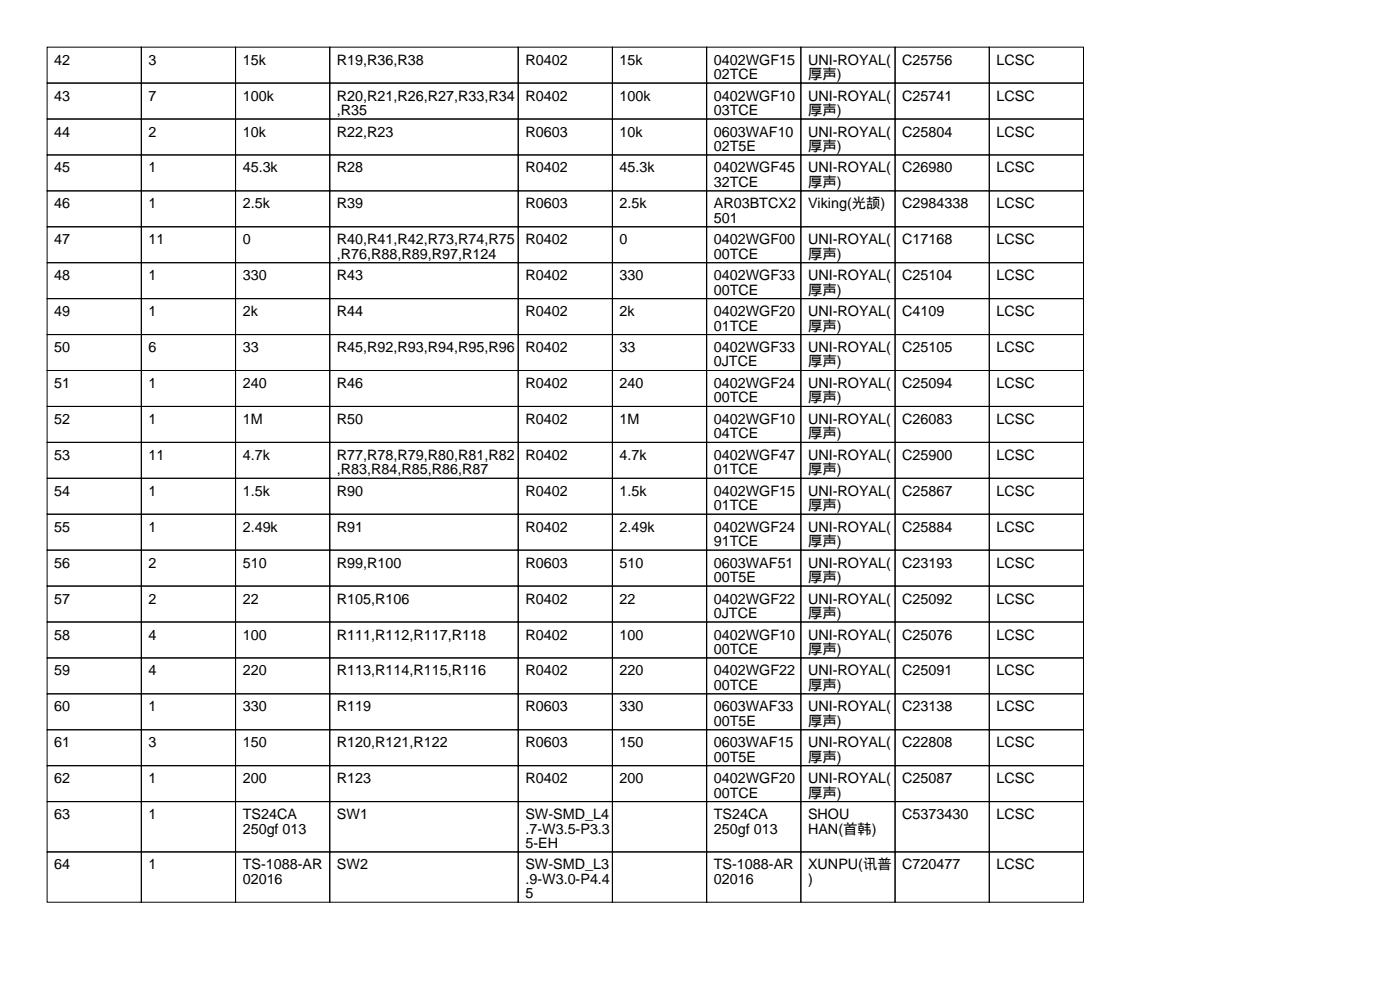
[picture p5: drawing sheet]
<svg xmlns="http://www.w3.org/2000/svg" width="297mm" height="210mm" viewBox="0 0 297 210" stroke-linecap="round" stroke-linejoin="round" font-family="sans-serif">
<defs><g id="words">
<g font-size="3">
<text x="11.5" y="13.7">42</text>
<text x="31.5" y="13.7">3</text>
<text x="51.5" y="13.7">15k</text>
<text x="71.5" y="13.7">R19,R36,R38</text>
<text x="111.5" y="13.7">R0402</text>
<text x="131.5" y="13.7">15k</text>
<text x="151.5" y="13.7">0402WGF15</text>
<text x="151.5" y="16.8">02TCE</text>
<text x="171.5" y="13.7">UNI-ROYAL(</text>
<text x="171.5" y="16.8">厚声)</text>
<text x="191.5" y="13.7">C25756</text>
<text x="211.5" y="13.7">LCSC</text>
<text x="11.5" y="21.3">43</text>
<text x="31.5" y="21.3">7</text>
<text x="51.5" y="21.3">100k</text>
<text x="71.5" y="21.3">R20,R21,R26,R27,R33,R34</text>
<text x="111.5" y="21.3">R0402</text>
<text x="131.5" y="21.3">100k</text>
<text x="151.5" y="21.3">0402WGF10</text>
<text x="171.5" y="21.3">UNI-ROYAL(</text>
<text x="191.5" y="21.3">C25741</text>
<text x="211.5" y="21.3">LCSC</text>
<text x="11.5" y="29">44</text>
<text x="31.5" y="29">2</text>
<text x="51.5" y="29">10k</text>
<text x="71.5" y="24.4">,R35</text>
<text x="71.5" y="29">R22,R23</text>
<text x="111.5" y="29">R0603</text>
<text x="131.5" y="29">10k</text>
<text x="151.5" y="24.4">03TCE</text>
<text x="151.5" y="29">0603WAF10</text>
<text x="171.5" y="24.4">厚声)</text>
<text x="171.5" y="29">UNI-ROYAL(</text>
<text x="191.5" y="29">C25804</text>
<text x="211.5" y="29">LCSC</text>
<text x="151.5" y="32">02T5E</text>
<text x="171.5" y="32">厚声)</text>
<text x="11.5" y="36.6">45</text>
<text x="31.5" y="36.6">1</text>
<text x="51.5" y="36.6">45.3k</text>
<text x="71.5" y="36.6">R28</text>
<text x="111.5" y="36.6">R0402</text>
<text x="131.5" y="36.6">45.3k</text>
<text x="151.5" y="36.6">0402WGF45</text>
<text x="151.5" y="39.6">32TCE</text>
<text x="171.5" y="36.6">UNI-ROYAL(</text>
<text x="171.5" y="39.6">厚声)</text>
<text x="191.5" y="36.6">C26980</text>
<text x="211.5" y="36.6">LCSC</text>
<text x="11.5" y="44.2">46</text>
<text x="31.5" y="44.2">1</text>
<text x="51.5" y="44.2">2.5k</text>
<text x="71.5" y="44.2">R39</text>
<text x="111.5" y="44.2">R0603</text>
<text x="131.5" y="44.2">2.5k</text>
<text x="151.5" y="44.2">AR03BTCX2</text>
<text x="151.5" y="47.2">501</text>
<text x="171.5" y="44.2">Viking(光颉)</text>
<text x="191.5" y="44.2">C2984338</text>
<text x="211.5" y="44.2">LCSC</text>
<text x="11.5" y="51.8">47</text>
<text x="31.5" y="51.8">11</text>
<text x="51.5" y="51.8">0</text>
<text x="71.5" y="51.8">R40,R41,R42,R73,R74,R75</text>
<text x="111.5" y="51.8">R0402</text>
<text x="131.5" y="51.8">0</text>
<text x="151.5" y="51.8">0402WGF00</text>
<text x="171.5" y="51.8">UNI-ROYAL(</text>
<text x="191.5" y="51.8">C17168</text>
<text x="211.5" y="51.8">LCSC</text>
<text x="11.5" y="59.4">48</text>
<text x="31.5" y="59.4">1</text>
<text x="51.5" y="59.4">330</text>
<text x="71.5" y="54.9">,R76,R88,R89,R97,R124</text>
<text x="71.5" y="59.4">R43</text>
<text x="111.5" y="59.4">R0402</text>
<text x="131.5" y="59.4">330</text>
<text x="151.5" y="54.9">00TCE</text>
<text x="151.5" y="59.4">0402WGF33</text>
<text x="171.5" y="54.9">厚声)</text>
<text x="171.5" y="59.4">UNI-ROYAL(</text>
<text x="191.5" y="59.4">C25104</text>
<text x="211.5" y="59.4">LCSC</text>
<text x="151.5" y="62.5">00TCE</text>
<text x="171.5" y="62.5">厚声)</text>
<text x="11.5" y="67.1">49</text>
<text x="31.5" y="67.1">1</text>
<text x="51.5" y="67.1">2k</text>
<text x="71.5" y="67.1">R44</text>
<text x="111.5" y="67.1">R0402</text>
<text x="131.5" y="67.1">2k</text>
<text x="151.5" y="67.1">0402WGF20</text>
<text x="151.5" y="70.1">01TCE</text>
<text x="171.5" y="67.1">UNI-ROYAL(</text>
<text x="171.5" y="70.1">厚声)</text>
<text x="191.5" y="67.1">C4109</text>
<text x="211.5" y="67.1">LCSC</text>
<text x="11.5" y="74.7">50</text>
<text x="31.5" y="74.7">6</text>
<text x="51.5" y="74.7">33</text>
<text x="71.5" y="74.7">R45,R92,R93,R94,R95,R96</text>
<text x="111.5" y="74.7">R0402</text>
<text x="131.5" y="74.7">33</text>
<text x="151.5" y="74.7">0402WGF33</text>
<text x="151.5" y="77.7">0JTCE</text>
<text x="171.5" y="74.7">UNI-ROYAL(</text>
<text x="171.5" y="77.7">厚声)</text>
<text x="191.5" y="74.7">C25105</text>
<text x="211.5" y="74.7">LCSC</text>
<text x="11.5" y="82.3">51</text>
<text x="31.5" y="82.3">1</text>
<text x="51.5" y="82.3">240</text>
<text x="71.5" y="82.3">R46</text>
<text x="111.5" y="82.3">R0402</text>
<text x="131.5" y="82.3">240</text>
<text x="151.5" y="82.3">0402WGF24</text>
<text x="171.5" y="82.3">UNI-ROYAL(</text>
<text x="191.5" y="82.3">C25094</text>
<text x="211.5" y="82.3">LCSC</text>
<text x="11.5" y="89.9">52</text>
<text x="31.5" y="89.9">1</text>
<text x="51.5" y="89.9">1M</text>
<text x="71.5" y="89.9">R50</text>
<text x="111.5" y="89.9">R0402</text>
<text x="131.5" y="89.9">1M</text>
<text x="151.5" y="85.3">00TCE</text>
<text x="151.5" y="89.9">0402WGF10</text>
<text x="171.5" y="85.3">厚声)</text>
<text x="171.5" y="89.9">UNI-ROYAL(</text>
<text x="191.5" y="89.9">C26083</text>
<text x="211.5" y="89.9">LCSC</text>
<text x="151.5" y="93">04TCE</text>
<text x="171.5" y="93">厚声)</text>
<text x="11.5" y="97.5">53</text>
<text x="31.5" y="97.5">11</text>
<text x="51.5" y="97.5">4.7k</text>
<text x="71.5" y="97.5">R77,R78,R79,R80,R81,R82</text>
<text x="71.5" y="100.6">,R83,R84,R85,R86,R87</text>
<text x="111.5" y="97.5">R0402</text>
<text x="131.5" y="97.5">4.7k</text>
<text x="151.5" y="97.5">0402WGF47</text>
<text x="151.5" y="100.6">01TCE</text>
<text x="171.5" y="97.5">UNI-ROYAL(</text>
<text x="171.5" y="100.6">厚声)</text>
<text x="191.5" y="97.5">C25900</text>
<text x="211.5" y="97.5">LCSC</text>
<text x="11.5" y="105.2">54</text>
<text x="31.5" y="105.2">1</text>
<text x="51.5" y="105.2">1.5k</text>
<text x="71.5" y="105.2">R90</text>
<text x="111.5" y="105.2">R0402</text>
<text x="131.5" y="105.2">1.5k</text>
<text x="151.5" y="105.2">0402WGF15</text>
<text x="171.5" y="105.2">UNI-ROYAL(</text>
<text x="191.5" y="105.2">C25867</text>
<text x="211.5" y="105.2">LCSC</text>
<text x="11.5" y="112.8">55</text>
<text x="31.5" y="112.8">1</text>
<text x="51.5" y="112.8">2.49k</text>
<text x="71.5" y="112.8">R91</text>
<text x="111.5" y="112.8">R0402</text>
<text x="131.5" y="112.8">2.49k</text>
<text x="151.5" y="108.2">01TCE</text>
<text x="151.5" y="112.8">0402WGF24</text>
<text x="171.5" y="108.2">厚声)</text>
<text x="171.5" y="112.8">UNI-ROYAL(</text>
<text x="191.5" y="112.8">C25884</text>
<text x="211.5" y="112.8">LCSC</text>
<text x="151.5" y="115.8">91TCE</text>
<text x="171.5" y="115.8">厚声)</text>
<text x="11.5" y="120.4">56</text>
<text x="31.5" y="120.4">2</text>
<text x="51.5" y="120.4">510</text>
<text x="71.5" y="120.4">R99,R100</text>
<text x="111.5" y="120.4">R0603</text>
<text x="131.5" y="120.4">510</text>
<text x="151.5" y="120.4">0603WAF51</text>
<text x="151.5" y="123.4">00T5E</text>
<text x="171.5" y="120.4">UNI-ROYAL(</text>
<text x="171.5" y="123.4">厚声)</text>
<text x="191.5" y="120.4">C23193</text>
<text x="211.5" y="120.4">LCSC</text>
<text x="11.5" y="128">57</text>
<text x="31.5" y="128">2</text>
<text x="51.5" y="128">22</text>
<text x="71.5" y="128">R105,R106</text>
<text x="111.5" y="128">R0402</text>
<text x="131.5" y="128">22</text>
<text x="151.5" y="128">0402WGF22</text>
<text x="151.5" y="131.1">0JTCE</text>
<text x="171.5" y="128">UNI-ROYAL(</text>
<text x="171.5" y="131.1">厚声)</text>
<text x="191.5" y="128">C25092</text>
<text x="211.5" y="128">LCSC</text>
<text x="11.5" y="135.6">58</text>
<text x="31.5" y="135.6">4</text>
<text x="51.5" y="135.6">100</text>
<text x="71.5" y="135.6">R111,R112,R117,R118</text>
<text x="111.5" y="135.6">R0402</text>
<text x="131.5" y="135.6">100</text>
<text x="151.5" y="135.6">0402WGF10</text>
<text x="171.5" y="135.6">UNI-ROYAL(</text>
<text x="191.5" y="135.6">C25076</text>
<text x="211.5" y="135.6">LCSC</text>
<text x="11.5" y="143.3">59</text>
<text x="31.5" y="143.3">4</text>
<text x="51.5" y="143.3">220</text>
<text x="71.5" y="143.3">R113,R114,R115,R116</text>
<text x="111.5" y="143.3">R0402</text>
<text x="131.5" y="143.3">220</text>
<text x="151.5" y="138.7">00TCE</text>
<text x="151.5" y="143.3">0402WGF22</text>
<text x="171.5" y="138.7">厚声)</text>
<text x="171.5" y="143.3">UNI-ROYAL(</text>
<text x="191.5" y="143.3">C25091</text>
<text x="211.5" y="143.3">LCSC</text>
<text x="151.5" y="146.3">00TCE</text>
<text x="171.5" y="146.3">厚声)</text>
<text x="11.5" y="150.9">60</text>
<text x="31.5" y="150.9">1</text>
<text x="51.5" y="150.9">330</text>
<text x="71.5" y="150.9">R119</text>
<text x="111.5" y="150.9">R0603</text>
<text x="131.5" y="150.9">330</text>
<text x="151.5" y="150.9">0603WAF33</text>
<text x="151.5" y="153.9">00T5E</text>
<text x="171.5" y="150.9">UNI-ROYAL(</text>
<text x="171.5" y="153.9">厚声)</text>
<text x="191.5" y="150.9">C23138</text>
<text x="211.5" y="150.9">LCSC</text>
<text x="11.5" y="158.5">61</text>
<text x="31.5" y="158.5">3</text>
<text x="51.5" y="158.5">150</text>
<text x="71.5" y="158.5">R120,R121,R122</text>
<text x="111.5" y="158.5">R0603</text>
<text x="131.5" y="158.5">150</text>
<text x="151.5" y="158.5">0603WAF15</text>
<text x="151.5" y="161.5">00T5E</text>
<text x="171.5" y="158.5">UNI-ROYAL(</text>
<text x="171.5" y="161.5">厚声)</text>
<text x="191.5" y="158.5">C22808</text>
<text x="211.5" y="158.5">LCSC</text>
<text x="11.5" y="166.1">62</text>
<text x="31.5" y="166.1">1</text>
<text x="51.5" y="166.1">200</text>
<text x="71.5" y="166.1">R123</text>
<text x="111.5" y="166.1">R0402</text>
<text x="131.5" y="166.1">200</text>
<text x="151.5" y="166.1">0402WGF20</text>
<text x="171.5" y="166.1">UNI-ROYAL(</text>
<text x="191.5" y="166.1">C25087</text>
<text x="211.5" y="166.1">LCSC</text>
<text x="11.5" y="173.7">63</text>
<text x="31.5" y="173.7">1</text>
<text x="51.5" y="173.7">TS24CA</text>
<text x="71.5" y="173.7">SW1</text>
<text x="111.5" y="173.7">SW-SMD_L4</text>
<text x="151.5" y="169.2">00TCE</text>
<text x="151.5" y="173.7">TS24CA</text>
<text x="171.5" y="169.2">厚声)</text>
<text x="171.5" y="173.7">SHOU</text>
<text x="191.5" y="173.7">C5373430</text>
<text x="211.5" y="173.7">LCSC</text>
<text x="51.5" y="176.8">250gf 013</text>
<text x="111.5" y="176.8">.7-W3.5-P3.3</text>
<text x="111.5" y="179.8">5-EH</text>
<text x="151.5" y="176.8">250gf 013</text>
<text x="171.5" y="176.8">HAN(首韩)</text>
<text x="11.5" y="184.4">64</text>
<text x="31.5" y="184.4">1</text>
<text x="51.5" y="184.4">TS-1088-AR</text>
<text x="71.5" y="184.4">SW2</text>
<text x="111.5" y="184.4">SW-SMD_L3</text>
<text x="151.5" y="184.4">TS-1088-AR</text>
<text x="171.5" y="184.4">XUNPU(讯普</text>
<text x="191.5" y="184.4">C720477</text>
<text x="211.5" y="184.4">LCSC</text>
<text x="51.5" y="187.5">02016</text>
<text x="111.5" y="187.5">.9-W3.0-P4.4</text>
<text x="111.5" y="190.5">5</text>
<text x="151.5" y="187.5">02016</text>
<text x="171.5" y="187.5">)</text>
</g>
</g></defs>
<g fill="none" stroke="#000" stroke-width=".21">
<path d="M10 10h20v7.6h-20zM10 17.6h20v7.6h-20zM30 10h20v7.6h-20zM30 17.6h20v7.6h-20zM50 10h20v7.6h-20zM50 17.6h20v7.6h-20zM70 10h40v7.6h-40zM70 17.6h40v7.6h-40zM110 10h20v7.6h-20zM110 17.6h20v7.6h-20zM130 10h20v7.6h-20zM130 17.6h20v7.6h-20z"/>
<path d="M150 10h20v7.6h-20zM150 17.6h20v7.6h-20zM170 10h20v7.6h-20zM170 17.6h20v7.6h-20zM190 10h20v7.6h-20zM190 17.6h20v7.6h-20zM210 10h20v7.6h-20zM210 17.6h20v7.6h-20zM10 25.2h20v7.7h-20zM10 32.9h20v7.6h-20zM30 25.2h20v7.7h-20zM30 32.9h20v7.6h-20z"/>
<path d="M50 25.2h20v7.7h-20zM50 32.9h20v7.6h-20zM70 25.2h40v7.7h-40zM70 32.9h40v7.6h-40zM110 25.2h20v7.7h-20zM110 32.9h20v7.6h-20zM130 25.2h20v7.7h-20zM130 32.9h20v7.6h-20zM150 25.2h20v7.7h-20zM150 32.9h20v7.6h-20zM170 25.2h20v7.7h-20zM170 32.9h20v7.6h-20z"/>
<path d="M190 25.2h20v7.7h-20zM190 32.9h20v7.6h-20zM210 25.2h20v7.7h-20zM210 32.9h20v7.6h-20zM10 40.5h20v7.6h-20zM10 48.1h20v7.6h-20zM10 55.7h20v7.6h-20zM30 40.5h20v7.6h-20zM30 48.1h20v7.6h-20zM30 55.7h20v7.6h-20zM50 40.5h20v7.6h-20zM50 48.1h20v7.6h-20z"/>
<path d="M50 55.7h20v7.6h-20zM70 40.5h40v7.6h-40zM70 48.1h40v7.6h-40zM70 55.7h40v7.6h-40zM110 40.5h20v7.6h-20zM110 48.1h20v7.6h-20zM110 55.7h20v7.6h-20zM130 40.5h20v7.6h-20zM130 48.1h20v7.6h-20zM130 55.7h20v7.6h-20zM150 40.5h20v7.6h-20zM150 48.1h20v7.6h-20z"/>
<path d="M150 55.7h20v7.6h-20zM170 40.5h20v7.6h-20zM170 48.1h20v7.6h-20zM170 55.7h20v7.6h-20zM190 40.5h20v7.6h-20zM190 48.1h20v7.6h-20zM190 55.7h20v7.6h-20zM210 40.5h20v7.6h-20zM210 48.1h20v7.6h-20zM210 55.7h20v7.6h-20zM10 63.3h20v7.7h-20zM10 71h20v7.6h-20z"/>
<path d="M10 78.6h20v7.6h-20zM30 63.3h20v7.7h-20zM30 71h20v7.6h-20zM30 78.6h20v7.6h-20zM50 63.3h20v7.7h-20zM50 71h20v7.6h-20zM50 78.6h20v7.6h-20zM70 63.3h40v7.7h-40zM70 71h40v7.6h-40zM70 78.6h40v7.6h-40zM110 63.3h20v7.7h-20zM110 71h20v7.6h-20z"/>
<path d="M110 78.6h20v7.6h-20zM130 63.3h20v7.7h-20zM130 71h20v7.6h-20zM130 78.6h20v7.6h-20zM150 63.3h20v7.7h-20zM150 71h20v7.6h-20zM150 78.6h20v7.6h-20zM170 63.3h20v7.7h-20zM170 71h20v7.6h-20zM170 78.6h20v7.6h-20zM190 63.3h20v7.7h-20zM190 71h20v7.6h-20z"/>
<path d="M190 78.6h20v7.6h-20zM210 63.3h20v7.7h-20zM210 71h20v7.6h-20zM210 78.6h20v7.6h-20zM10 86.2h20v7.6h-20zM10 93.8h20v7.6h-20zM30 86.2h20v7.6h-20zM30 93.8h20v7.6h-20zM50 86.2h20v7.6h-20zM50 93.8h20v7.6h-20zM70 86.2h40v7.6h-40zM70 93.8h40v7.6h-40z"/>
<path d="M110 86.2h20v7.6h-20zM110 93.8h20v7.6h-20zM130 86.2h20v7.6h-20zM130 93.8h20v7.6h-20zM150 86.2h20v7.6h-20zM150 93.8h20v7.6h-20zM170 86.2h20v7.6h-20zM170 93.8h20v7.6h-20zM190 86.2h20v7.6h-20zM190 93.8h20v7.6h-20zM210 86.2h20v7.6h-20zM210 93.8h20v7.6h-20z"/>
<path d="M10 101.4h20v7.7h-20zM10 109.1h20v7.6h-20zM10 116.7h20v7.6h-20zM30 101.4h20v7.7h-20zM30 109.1h20v7.6h-20zM30 116.7h20v7.6h-20zM50 101.4h20v7.7h-20zM50 109.1h20v7.6h-20zM50 116.7h20v7.6h-20zM70 101.4h40v7.7h-40zM70 109.1h40v7.6h-40zM70 116.7h40v7.6h-40z"/>
<path d="M110 101.4h20v7.7h-20zM110 109.1h20v7.6h-20zM110 116.7h20v7.6h-20zM130 101.4h20v7.7h-20zM130 109.1h20v7.6h-20zM130 116.7h20v7.6h-20zM150 101.4h20v7.7h-20zM150 109.1h20v7.6h-20zM150 116.7h20v7.6h-20zM170 101.4h20v7.7h-20zM170 109.1h20v7.6h-20zM170 116.7h20v7.6h-20z"/>
<path d="M190 101.4h20v7.7h-20zM190 109.1h20v7.6h-20zM190 116.7h20v7.6h-20zM210 101.4h20v7.7h-20zM210 109.1h20v7.6h-20zM210 116.7h20v7.6h-20zM10 124.3h20v7.6h-20zM10 131.9h20v7.6h-20zM10 139.5h20v7.7h-20zM30 124.3h20v7.6h-20zM30 131.9h20v7.6h-20zM30 139.5h20v7.7h-20z"/>
<path d="M50 124.3h20v7.6h-20zM50 131.9h20v7.6h-20zM50 139.5h20v7.7h-20zM70 124.3h40v7.6h-40zM70 131.9h40v7.6h-40zM70 139.5h40v7.7h-40zM110 124.3h20v7.6h-20zM110 131.9h20v7.6h-20zM110 139.5h20v7.7h-20zM130 124.3h20v7.6h-20zM130 131.9h20v7.6h-20zM130 139.5h20v7.7h-20z"/>
<path d="M150 124.3h20v7.6h-20zM150 131.9h20v7.6h-20zM150 139.5h20v7.7h-20zM170 124.3h20v7.6h-20zM170 131.9h20v7.6h-20zM170 139.5h20v7.7h-20zM190 124.3h20v7.6h-20zM190 131.9h20v7.6h-20zM190 139.5h20v7.7h-20zM210 124.3h20v7.6h-20zM210 131.9h20v7.6h-20zM210 139.5h20v7.7h-20z"/>
<path d="M10 147.2h20v7.6h-20zM10 154.8h20v7.6h-20zM30 147.2h20v7.6h-20zM30 154.8h20v7.6h-20zM50 147.2h20v7.6h-20zM50 154.8h20v7.6h-20zM70 147.2h40v7.6h-40zM70 154.8h40v7.6h-40zM110 147.2h20v7.6h-20zM110 154.8h20v7.6h-20zM130 147.2h20v7.6h-20zM130 154.8h20v7.6h-20z"/>
<path d="M150 147.2h20v7.6h-20zM150 154.8h20v7.6h-20zM170 147.2h20v7.6h-20zM170 154.8h20v7.6h-20zM190 147.2h20v7.6h-20zM190 154.8h20v7.6h-20zM210 147.2h20v7.6h-20zM210 154.8h20v7.6h-20zM10 162.4h20v7.6h-20zM10 170h20v10.7h-20zM30 162.4h20v7.6h-20zM30 170h20v10.7h-20z"/>
<path d="M50 162.4h20v7.6h-20zM50 170h20v10.7h-20zM70 162.4h40v7.6h-40zM70 170h40v10.7h-40zM110 162.4h20v7.6h-20zM110 170h20v10.7h-20zM130 162.4h20v7.6h-20zM130 170h20v10.7h-20zM150 162.4h20v7.6h-20zM150 170h20v10.7h-20zM170 162.4h20v7.6h-20zM170 170h20v10.7h-20z"/>
<path d="M190 162.4h20v7.6h-20zM190 170h20v10.7h-20zM210 162.4h20v7.6h-20zM210 170h20v10.7h-20zM10 180.7h20v10.7h-20zM30 180.7h20v10.7h-20zM50 180.7h20v10.7h-20zM70 180.7h40v10.7h-40zM110 180.7h20v10.7h-20zM130 180.7h20v10.7h-20zM150 180.7h20v10.7h-20zM170 180.7h20v10.7h-20z"/>
<path d="M190 180.7h20v10.7h-20zM210 180.7h20v10.7h-20z"/>
</g>
<use href="#words"/>
</svg>
